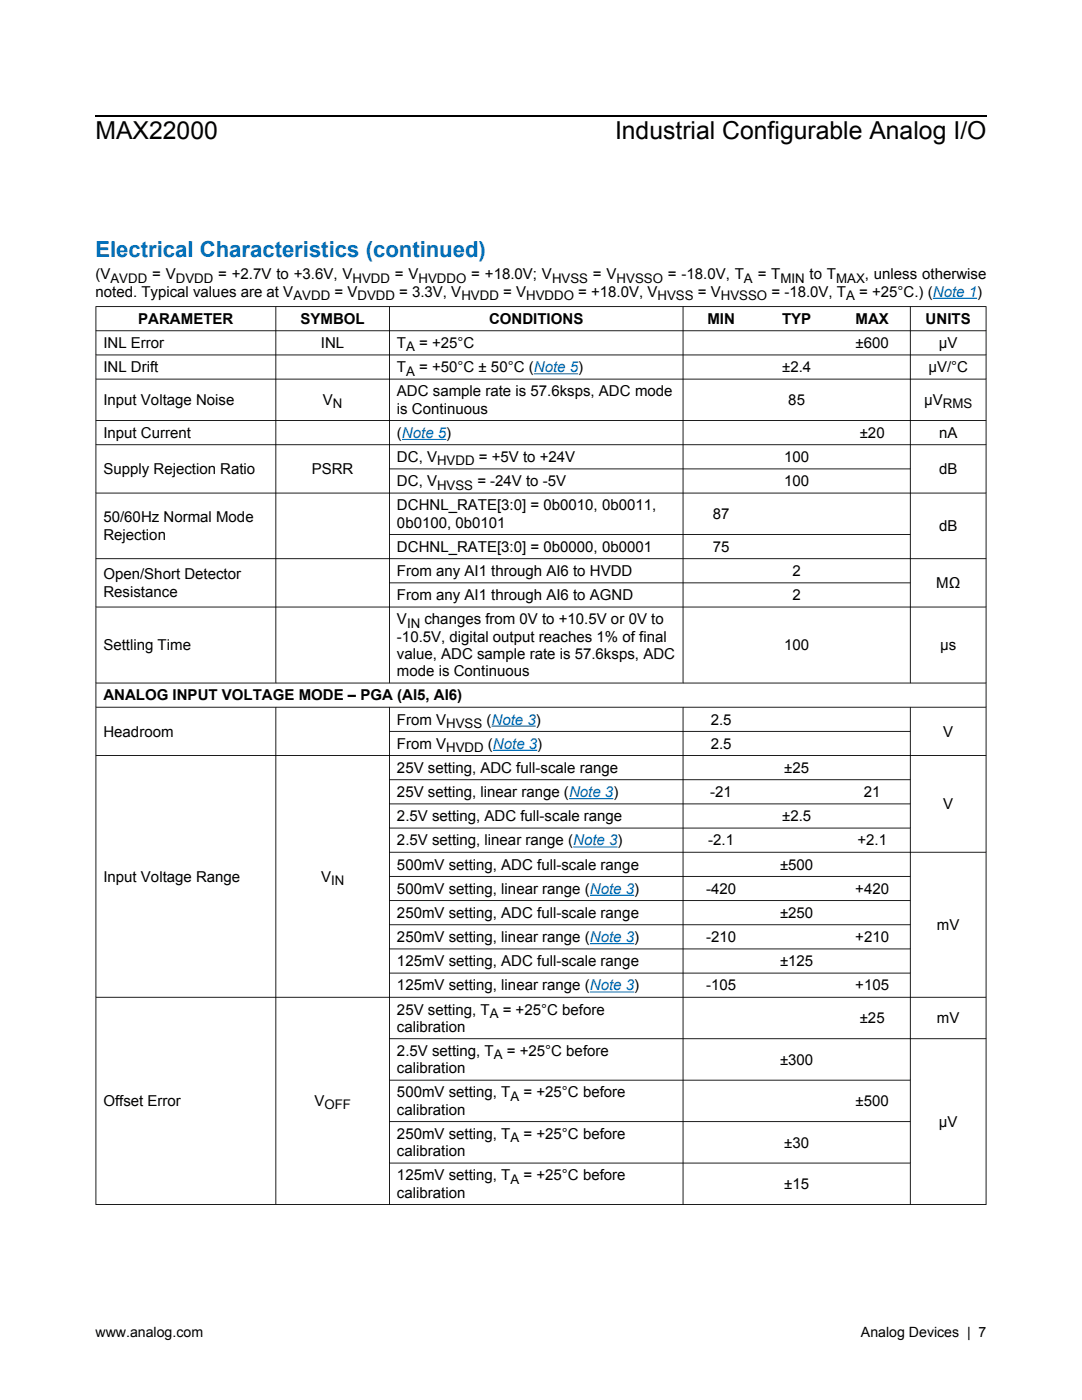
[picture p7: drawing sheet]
<svg xmlns="http://www.w3.org/2000/svg" width="216mm" height="279mm" viewBox="0 0 216 279" stroke-linecap="round" stroke-linejoin="round" font-family="sans-serif">
<defs><g id="words">
<g font-size="4.9">
<text x="19" y="27.8">MAX22000</text>
<text x="122.7" y="27.8">Industrial Configurable Analog I/O</text>
</g>
<text font-size="4.4" fill="#006fb9" x="19" y="51.3">Electrical Characteristics (continued)</text>
<g font-size="3">
<text x="19" y="55.8">(V</text>
<text x="19" y="59.2">noted. Typical values are at V</text>
<text x="27.6" y="64.6">PARAMETER</text>
<text x="60" y="64.6">SYMBOL</text>
<text x="97.6" y="64.6">CONDITIONS</text>
<text x="141.1" y="64.6">MIN</text>
<text x="156.1" y="64.6">TYP</text>
<text x="170.7" y="64.6">MAX</text>
<text x="184.7" y="64.6">UNITS</text>
<text x="20.6" y="69.5">INL Error</text>
<text x="64" y="69.5">INL</text>
<text x="79.2" y="69.5">T</text>
<text x="170.7" y="69.5">±600</text>
<text x="187.3" y="69.5">µV</text>
<text x="20.6" y="74.3">INL Drift</text>
<text x="79.2" y="74.3">T</text>
<text x="156.1" y="74.3">±2.4</text>
<text x="185.2" y="74.3">µV/°C</text>
<text x="20.6" y="80.8">Input Voltage Noise</text>
<text x="64.4" y="80.8">V</text>
<text x="79.2" y="79.1">ADC sample rate is 57.6ksps, ADC mode</text>
<text x="79.2" y="82.6">is Continuous</text>
<text x="157.3" y="80.8">85</text>
<text x="184.4" y="80.8">µV</text>
<text x="20.6" y="87.4">Input Current</text>
<text x="79.2" y="87.4">(Note 5)</text>
<text x="171.6" y="87.4">±20</text>
<text x="187.4" y="87.4">nA</text>
<text x="20.6" y="94.6">Supply Rejection Ratio</text>
<text x="62.2" y="94.6">PSRR</text>
<text x="79.2" y="92.2">DC, V</text>
<text x="156.5" y="92.2">100</text>
<text x="187.4" y="94.6">dB</text>
<text x="79.2" y="97">DC, V</text>
<text x="79.2" y="101.9">DCHNL_RATE[3:0] = 0b0010, 0b0011,</text>
<text x="156.5" y="97">100</text>
<text x="20.6" y="104.3">50/60Hz Normal Mode</text>
<text x="20.6" y="107.7">Rejection</text>
<text x="79.2" y="105.3">0b0100, 0b0101</text>
<text x="142.2" y="103.6">87</text>
<text x="187.4" y="106">dB</text>
<text x="79.2" y="110.1">DCHNL_RATE[3:0] = 0b0000, 0b0001</text>
<text x="142.2" y="110.1">75</text>
<text x="20.6" y="115.6">Open/Short Detector</text>
<text x="20.6" y="119.1">Resistance</text>
<text x="79.2" y="115">From any AI1 through AI6 to HVDD</text>
<text x="79.2" y="119.8">From any AI1 through AI6 to AGND</text>
<text x="158.1" y="115">2</text>
<text x="158.1" y="119.8">2</text>
<text x="186.8" y="117.4">MΩ</text>
<text x="79.2" y="124.6">V</text>
<text x="20.6" y="129.8">Settling Time</text>
<text x="79.2" y="128">-10.5V, digital output reaches 1% of final</text>
<text x="79.2" y="131.5">value, ADC sample rate is 57.6ksps, ADC</text>
<text x="156.5" y="129.8">100</text>
<text x="187.6" y="129.8">µs</text>
<text x="79.2" y="134.9">mode is Continuous</text>
<text x="20.6" y="139.8">ANALOG INPUT VOLTAGE MODE – PGA (AI5, AI6)</text>
<text x="20.6" y="147">Headroom</text>
<text x="79.2" y="144.6">From V</text>
<text x="79.2" y="149.4">From V</text>
<text x="141.8" y="144.6">2.5</text>
<text x="141.8" y="149.4">2.5</text>
<text x="188.2" y="147">V</text>
<text x="79.2" y="154.2">25V setting, ADC full-scale range</text>
<text x="156.5" y="154.2">±25</text>
<text x="79.2" y="159.1">25V setting, linear range (Note 3)</text>
<text x="141.7" y="159.1">-21</text>
<text x="172.4" y="159.1">21</text>
<text x="188.2" y="161.5">V</text>
<text x="79.2" y="163.9">2.5V setting, ADC full-scale range</text>
<text x="156.1" y="163.9">±2.5</text>
<text x="79.2" y="168.7">2.5V setting, linear range (Note 3)</text>
<text x="79.2" y="173.5">500mV setting, ADC full-scale range</text>
<text x="141.3" y="168.7">-2.1</text>
<text x="155.6" y="173.5">±500</text>
<text x="171.1" y="168.7">+2.1</text>
<text x="20.6" y="175.9">Input Voltage Range</text>
<text x="64.1" y="175.9">V</text>
<text x="79.2" y="178.4">500mV setting, linear range (Note 3)</text>
<text x="140.9" y="178.4">-420</text>
<text x="170.7" y="178.4">+420</text>
<text x="79.2" y="183.2">250mV setting, ADC full-scale range</text>
<text x="155.6" y="183.2">±250</text>
<text x="187" y="185.6">mV</text>
<text x="79.2" y="188">250mV setting, linear range (Note 3)</text>
<text x="140.9" y="188">-210</text>
<text x="170.7" y="188">+210</text>
<text x="79.2" y="192.8">125mV setting, ADC full-scale range</text>
<text x="79.2" y="197.7">125mV setting, linear range (Note 3)</text>
<text x="140.9" y="197.7">-105</text>
<text x="155.6" y="192.8">±125</text>
<text x="170.7" y="197.7">+105</text>
<text x="79.2" y="202.5">25V setting, T</text>
<text x="79.2" y="205.9">calibration</text>
<text x="171.6" y="204.2">±25</text>
<text x="187" y="204.2">mV</text>
<text x="79.2" y="210.8">2.5V setting, T</text>
<text x="79.2" y="214.2">calibration</text>
<text x="155.6" y="212.5">±300</text>
<text x="20.6" y="220.7">Offset Error</text>
<text x="62.7" y="220.7">V</text>
<text x="79.2" y="219">500mV setting, T</text>
<text x="170.7" y="220.7">±500</text>
<text x="79.2" y="222.5">calibration</text>
<text x="79.2" y="227.3">250mV setting, T</text>
<text x="187.3" y="224.9">µV</text>
<text x="79.2" y="230.7">calibration</text>
<text x="156.5" y="229">±30</text>
<text x="79.2" y="235.6">125mV setting, T</text>
<text x="79.2" y="239">calibration</text>
<text x="156.5" y="237.3">±15</text>
</g>
<g font-size="2.8">
<text x="19" y="266.8">www.analog.com</text>
<text x="171.8" y="266.8">Analog Devices | 7</text>
</g>
<g font-size="2.6">
<text x="22" y="56.4">AVDD = VDVDD = +2.7V to +3.6V, VHVDD = VHVDDO = +18.0V; VHVSS = VHVSSO = -18.0V, TA = TMIN to TMAX, unless otherwise</text>
<text x="58.6" y="59.9">AVDD = VDVDD = 3.3V, VHVDD = VHVDDO = +18.0V, VHVSS = VHVSSO = -18.0V, TA = +25°C.) (Note 1)</text>
<text x="81" y="70.1">A = +25°C</text>
<text x="81" y="74.9">A = +50°C ± 50°C (Note 5)</text>
<text x="66.4" y="81.5">N</text>
<text x="188.1" y="81.5">RMS</text>
<text x="87.2" y="92.9">HVDD = +5V to +24V</text>
<text x="87.2" y="97.7">HVSS = -24V to -5V</text>
<text x="81.2" y="125.3">IN changes from 0V to +10.5V or 0V to</text>
<text x="89" y="145.3">HVSS (Note 3)</text>
<text x="89" y="150.1">HVDD (Note 3)</text>
<text x="66.1" y="176.6">IN</text>
<text x="97.7" y="203.1">A = +25°C before</text>
<text x="98.5" y="211.4">A = +25°C before</text>
<text x="64.7" y="221.4">OFF</text>
<text x="101.9" y="219.7">A = +25°C before</text>
<text x="101.9" y="228">A = +25°C before</text>
<text x="101.9" y="236.2">A = +25°C before</text>
</g>
</g></defs>
<g fill="none" stroke="#000" stroke-width=".2">
<path d="M19 66h177.8M19 70.8h177.8M19 75.7h177.8M55 61.1v75.3M77.7 61.1v75.3M136.3 61.1v75.3M181.6 61.1v75.3M19 83.9h177.8M19 88.8h177.8M19 98.4h177.8M77.6 93.6h104.1M19 111.5h177.8"/>
<path d="M77.6 106.7h104.1M77.6 116.3h104.1M19 121.1h177.8M19 136.3h177.8M19 141.1h177.8M19 150.8h177.8M55 141.1v99.4M77.6 146h104.1M77.6 155.6h104.1M77.7 141.1v99.4M136.3 141.1v99.4M181.6 141.1v99.4"/>
<path d="M77.6 160.4h104.1M77.6 165.3h104.1M77.6 170.1h119.2M77.6 174.9h104.1M77.6 179.7h104.1M19 199h177.8M77.6 184.6h104.1M77.6 189.4h104.1M77.6 194.2h104.1M77.6 207.3h119.2M77.6 215.6h104.1M77.6 223.8h104.1"/>
<path d="M77.6 232.1h104.1"/>
</g>
<path d="M19 61.1h177.8v179.4h-177.8l.2-.2h177.5v-179h-177.5v179l-.2 .2z" fill="#000"/>
<path d="M186.1 59.5h8.9M106.5 74.6h8.9M80.2 87.7h8.8M98.1 144.9h8.8M98.4 149.7h8.8M113.6 159.4h8.8M114.4 169h8.8M117.7 178.7h8.9M117.7 188.3h8.9M117.7 198h8.9" fill="none" stroke="#006fb9" stroke-width=".22"/>
<path d="M19 23.1h177.8" fill="none" stroke="#000" stroke-width=".26"/>
<use href="#words"/>
</svg>
